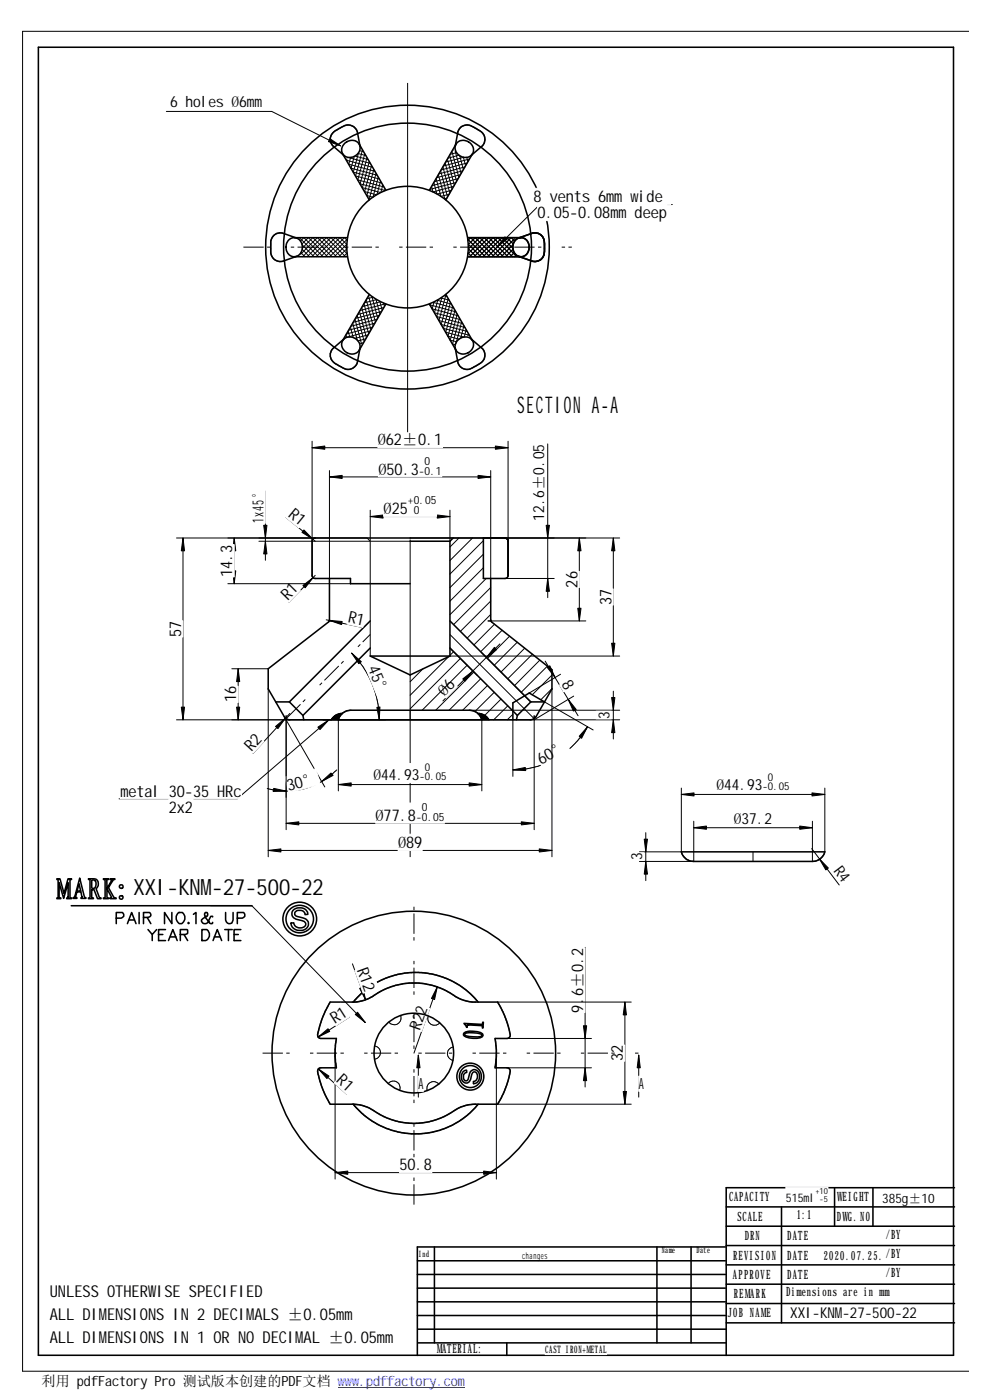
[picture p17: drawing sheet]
<svg xmlns="http://www.w3.org/2000/svg" width="297mm" height="420mm" viewBox="0 0 297 420" stroke-linecap="round" stroke-linejoin="round" font-family="sans-serif">
<defs><g id="words">
<text font-size="6.9" x="155.2" y="124">SECTION A-A</text>
<text font-size="6.7" x="40" y="268.5">XXI-KNM-27-500-22</text>
<g font-size="4.9">
<text x="160.1" y="60.7">8 vents 6mm wide</text>
<text x="161.3" y="65.6">0.05-0.08mm deep</text>
<text x="113.4" y="133.7">Ø62±0.1</text>
<text x="113.5" y="142.4">Ø50.3</text>
<text x="86.3" y="154.9" transform="rotate(39 86.3 154.9)">R1</text>
<text x="115.1" y="154.3">Ø25</text>
<text x="69.7" y="173.1" transform="rotate(-90 69.7 173.1)">14.3</text>
<text x="173.3" y="176.3" transform="rotate(-90 173.3 176.3)">26</text>
<text x="86.3" y="180.3" transform="rotate(-46 86.3 180.3)">R1</text>
<text x="183.4" y="181.6" transform="rotate(-90 183.4 181.6)">37</text>
<text x="54.3" y="191.2" transform="rotate(-90 54.3 191.2)">57</text>
<text x="104.2" y="186.7" transform="rotate(12 104.2 186.7)">R1</text>
<text x="110.3" y="200.5" transform="rotate(68 110.3 200.5)">45°</text>
<text x="133.3" y="209" transform="rotate(-45 133.3 209)">Ø6</text>
<text x="168.4" y="205.3" transform="rotate(59 168.4 205.3)">8</text>
<text x="70.9" y="210.8" transform="rotate(-90 70.9 210.8)">16</text>
<text x="75.5" y="225.7" transform="rotate(-47 75.5 225.7)">R2</text>
<text x="162.3" y="229.5" transform="rotate(-30 162.3 229.5)">60°</text>
<text x="36.1" y="239.1">metal 30-35 HRc</text>
<text x="86.5" y="237.4" transform="rotate(-15 86.5 237.4)">30°</text>
<text x="50.7" y="243.9">2x2</text>
<text x="112.7" y="246.4">Ø77.8</text>
<text x="119.4" y="254.6">Ø89</text>
<text x="107" y="291" transform="rotate(70 107 291)">R12</text>
<text x="175" y="303.9" transform="rotate(-90 175 303.9)">9.6±0.2</text>
<text x="100.5" y="307.3" transform="rotate(-32 100.5 307.3)">R1</text>
<text x="186.9" y="316.1" transform="rotate(-90 186.9 316.1)">2</text>
<text x="186.9" y="318.5" transform="rotate(-90 186.9 318.5)">3</text>
<text x="100.7" y="324.6" transform="rotate(42 100.7 324.6)">R1</text>
<text x="119.9" y="351.2">50</text>
<text x="124.7" y="351.2">.8</text>
<text x="14.9" y="389.3">UNLESS OTHERWISE SPECIFIED</text>
<text x="14.9" y="396.2">ALL DIMENSIONS IN 2 DECIMALS ±0.05mm</text>
<text x="14.9" y="403.1">ALL DIMENSIONS IN 1 OR NO DECIMAL ±0.05mm</text>
</g>
<text font-size="4.8" x="125.9" y="309.4" transform="rotate(-71 125.9 309.4)">R22</text>
<g font-size="4.6">
<text x="51.1" y="32.3">6 holes Ø6mm</text>
<text x="79.1" y="157.1" transform="rotate(-90 79.1 157.1)">1x45°</text>
<text x="163.2" y="156.2" transform="rotate(-90 163.2 156.2)">12.6±0.05</text>
<text x="182.9" y="215.7" transform="rotate(-90 182.9 215.7)">3</text>
<text x="112.1" y="234.2">Ø44.93</text>
<text x="215" y="237.2">Ø44.93</text>
<text x="220.2" y="247.2">Ø37.2</text>
<text x="192.7" y="258.2" transform="rotate(-90 192.7 258.2)">3</text>
<text x="249.9" y="261.3" transform="rotate(53 249.9 261.3)">R4</text>
<text x="125.5" y="326.9">A</text>
<text x="191.6" y="326.9">A</text>
</g>
<text font-size="4.5" x="237.1" y="395.5">XXI-KNM-27-500-22</text>
<text font-size="4.2" x="12.5" y="415.8">利用 pdfFactory Pro 测试版本创建的PDF文档 www.pdffactory.com</text>
<g font-size="3.9">
<text x="218.7" y="360.5">CAPACITY</text>
<text x="239.1" y="365.8">1:1</text>
<text x="251.2" y="360.5">WEIGHT</text>
<text x="264.7" y="361">385g±10</text>
<text x="221.3" y="366.3">SCALE</text>
<text x="251.1" y="366.4">DWG. NO</text>
<text x="265.8" y="371.8">/BY</text>
<text x="223.5" y="372.2">DRN</text>
<text x="236.2" y="378">DATE</text>
<text x="236.2" y="372.2">DATE</text>
<text x="247.1" y="378">2020.07.25.</text>
<text x="265.8" y="377.6">/BY</text>
<text x="219.9" y="383.8">APPROVE</text>
<text x="220" y="378">REVISION</text>
<text x="236.2" y="383.8">DATE</text>
<text x="265.8" y="383.4">/BY</text>
<text x="220.2" y="389.6">REMARK</text>
<text x="235.9" y="388.9">Dimensions are in mm</text>
<text x="218.4" y="395.4">JOB NAME</text>
<text x="131.1" y="406.1">MATERIAL:</text>
</g>
<text font-size="3.6" x="235.8" y="360.6">515ml</text>
<g font-size="3.4">
<text x="125.7" y="142.4">-0.1</text>
<text x="127.4" y="139.4">0</text>
<text x="122.4" y="151.3">+0.05</text>
<text x="124.1" y="154.3">0</text>
<text x="126.5" y="243.4">0</text>
<text x="124.8" y="246.4">-0.05</text>
</g>
<g font-size="3.3">
<text x="127.5" y="231.4">0</text>
<text x="125.9" y="234.2">-0.05</text>
<text x="228.8" y="237.2">-0.05</text>
<text x="230.4" y="234.4">0</text>
</g>
<text font-size="3.1" x="163.6" y="406.1">CAST IRON+METAL</text>
<text font-size="2.8" x="156.7" y="377.7">changes</text>
<g font-size="2.6">
<text x="125.7" y="377.1">Ind</text>
<text x="198.5" y="376.1">Name</text>
<text x="209" y="376.2">Date</text>
</g>
<g font-size="2.5">
<text x="244.6" y="358.4">+10</text>
<text x="245.9" y="360.6">-5</text>
</g>
</g></defs>
<g fill="none" stroke="#000" stroke-width=".3">
<path d="M290.7 9.4h-283.9v402.1h283.9M49.9 33.4h31.6l20.7 10.4M103.9 48.1l7.9 2.1M104.1 47.7l-.1 .5M104.6 47.3l6.5 1.7M105.2 47.2l-.6 2.1 7.8 2.1M106.3 46.9l-1 3.6 7.8 2.1M106.5 46.8l3.9 1.1M107.4 46.1l2.4 .6M107.6 45.7l-1.6 5.9 7.8 2.1M107.9 45.2l1.2 .3M108 55.2l7.6 2"/>
<path d="M108.8 45l-2.2 7.8 7.9 2.1M109.3 57.5l3.7 1M109.4 46.2l-2.1 7.8 7.8 2.1M110 58.7l1.9 .5M110.1 47.3l-2.1 7.9M110.7 59.8l.2 .1M110.8 48.5l-2.1 7.9M111.5 49.7l-2.1 7.8M112.1 50.9l-2 7.8M112.8 52l-2.1 7.9M113.5 53.2l-1.6 5.9M114.2 54.4l-1.1 4"/>
<path d="M114.9 55.5l-.7 2.3-5.5-1.5M115.5 56.7l-.1 .6M130.2 54.8l.9 3.4M130.9 53.6l1.3 5.3M131.5 52.5l2 7.3M132.2 51.3l2.1 7.8M132.9 50.1l2.1 7.9M133.6 48.9l2 7.9M134.1 59.4l-.8 .2M134.2 47.8l2.1 7.8M134.8 58.3l-2.5 .6M134.9 46.6l2.1 7.8"/>
<path d="M135.5 57.1l-4.3 1.2M135.6 45.4l2.1 7.9M136 45.1h-.3M136.1 55.9l-6.2 1.7-.4-1.6M136.6 45.3l1.7 6.8M136.8 54.8l-7.8 2.1M137 45.8l-2 .5M137.5 53.6l-7.8 2.1M137.8 46.6l-3.4 .9M137.9 46.7l1.1 4.2M138.2 52.4l-7.9 2.1M138.9 51.3l-7.9 2"/>
<path d="M139 47.2l.7 2.5M139.1 47.2l-5.4 1.4M139.5 50.1l-7.8 2.1M140 47.2l.4 1.4M140.2 48.9l-7.9 2.1M140.9 47.7l-7.9 2.1M89.8 71.3l-.1 .1M89.8 71.3l5.8 5.7M90.3 75.8l1.2 1.2M90.6 73.4l3.6 3.6M90.6 74.8l2.3 2.2M91.1 71.3l-1 1.1"/>
<path d="M91.2 71.3l5.7 5.7M92.5 71.3l-1.9 2M92.5 71.3l5.8 5.7M93.9 71.3l-3.2 3.2M93.9 71.3l5.7 5.7M94.9 77l5.7-5.7 3.5 3.4-2.5 2.3M95.2 71.3l-5 5M95.2 71.3l5.8 5.7M96.6 71.3l-5.8 5.7M96.6 71.3l5.7 5.7M97.9 71.3l-5.7 5.7M98 71.3l5.7 5.7"/>
<path d="M99.3 71.3l-5.8 5.7M99.3 71.3l4.8 4.9M104.1 73.4l-2.1-2.1-5.8 5.7M104.1 73.3l-3.8 3.7M104.1 72.1l-.8-.8-5.7 5.7M104.1 75.9l-1.1 1.1M104.2 71.8l-5.3 5.2M140.4 71.8l5.2 5.2M140.4 72.1l.8-.8 5.8 5.7M140.5 75.9l1.1 1.1M140.5 73.3l3.8 3.7M140.5 73.4l2.1-2.1 5.7 5.7"/>
<path d="M143.9 71.3l-3.4 3.4 2.4 2.3M143.9 71.3l5.8 5.7M145.2 71.3l-4.8 4.9M145.3 71.3l5.7 5.7M146.6 71.3l-5.7 5.7M146.6 71.3l5.8 5.7M148 71.3l-5.8 5.7M148 71.3l5.8 5.7M153.9 74.5l-3.2-3.2-5.8 5.7M154 73.4l-3.6 3.6M154 74.8l-2.3 2.2M154 73.2l-2-1.9-5.7 5.7"/>
<path d="M154.3 71.7l-5.3 5.3M154.3 75.8l-1.3 1.2M154.4 72.3l-1-1-5.7 5.7M154.8 76.8l-5.5-5.5-5.7 5.7M154.8 76.7l-.4 .3M201.7 61.4h-39.7l-12.9 12.7M104.5 99.4l.4 1.8M105.2 98.2l.8 3.2M105.8 97l1.4 5.1M106.5 95.8l2 7.4M107.2 94.7l2.1 7.8M107.9 93.5l2 7.8"/>
<path d="M108.5 92.3l2.1 7.9M109.2 91.1l2.1 7.9M109.9 90l2.1 7.8M110.6 88.8l2 7.8M110.9 88.5h-.2M111.1 99.3l-7 1.9M111.6 89l1.7 6.5M111.8 98.2l-7.9 2M111.9 89.2l-1.9 .5M112.5 97l-7.9 2.1M112.8 89.8l1.2 4.5M113 89.9l-3.7 1"/>
<path d="M113.2 95.8l-7.9 2.1M113.8 94.6l-7.8 2.1M114 90.5l.7 2.6M114.2 90.6l-5.5 1.4M114.5 93.5l-7.9 2M115.1 91l.3 .9M115.1 92.3l-7.8 2.1M115.6 91.2l-7.6 2M128.9 91.5l7.9 2.1M129.1 91.1l-.1 .5M129.6 92.7l7.9 2.1M130 90.8l6.1 1.6"/>
<path d="M130.2 90.6l-.5 2.1M130.3 93.9l7.9 2M131 95l7.9 2.1M131.2 90.1l4.3 1.2M131.4 90l-1.1 3.9M131.7 96.2l7.8 2.1M132.3 89.5l2.5 .6M132.3 97.4l7.9 2.1M132.6 89.3l-1.6 5.8M133 98.6l7.7 2M133.3 88.7l.8 .2M133.7 99.7l5.5 1.5"/>
<path d="M133.8 88.4l-2.1 7.8M134.5 89.6l-2.1 7.8M135.2 90.7l-2.1 7.9M135.8 91.9l-2.1 7.8M136.5 93.1l-2.1 7.8M137.2 94.2l-2.1 7.9M137.9 95.4l-2.1 7.9M138.5 96.6l-1.7 6.4M139.2 97.8l-1 3.7M139.9 98.9l-.6 2.3M103.8 100.5l.2 .7M106.5 101.6h.1"/>
<path d="M109.1 102.8l-.9 .3M109.8 101.7l-2.4 .6M110.4 100.5l-3.9 1.1M134.4 100.9l3.4 .9M135 102.1l2 .5M135.7 103.2l.9 .3M140.5 100.1l-.1 .7M93.6 134.4h58.8M93.6 132.4v40.3M152.4 132.4v40.3M164.3 133.2v46.2M79.6 147.4v20.7"/>
<path d="M85.9 155.3l8.7 7.1M98.8 143.1h48.4M98.8 141.2v32.4M111.1 155h23.9M111.1 153.1v9.1M135 153.1v9.1M147.2 141.2v32.4M53 161.5h57.2M54.9 161.5v54.5M68.4 175.2h36.8M70.3 161.5v13.7M77.7 162.4h33.4"/>
<path d="M94.6 172.7l-7.9 8M123.1 161.5h62.8M137.7 161.5l-2.7 2.7M141.8 161.5l-6.8 6.7M145 170.4l-10 10M145 166.3l-10 10.1M145 162.3l-10 10M145.9 173.6l-10.9 10.9M147.2 176.3l-11.1 11.2M151.5 173.6h14.8M173.8 161.5v24.9M184 161.5v35.4"/>
<path d="M97.9 186l11 2.3M105.5 196a26.6 26.6 0 0 1 5.6 8l.7 1.6a30.1 30.1 0 0 1 1.9 8l.1 2.4M134.6 197.1l-11.5 11.6M135 194.5l8.3 8.2M135 196.9h50.9M136.1 195.6l-1.1 1.1M138.1 197.6l-15 15.1M140.2 199.6l-13.5 13.5M144.6 196l14.7 14.7M147.2 186.4h28.6M147.2 184.4l-7 7.1M147.2 180.4l-9.1 9.1"/>
<path d="M148.4 187.3l-6.2 6.2M150 193.3l-17.1 17.1M150.7 189.1l-6.5 6.5M152.9 190.9l-6.6 6.7M155.2 192.7l-6.9 6.9M157.4 194.5l-7.1 7.2M159.7 196.3l-7.3 7.4M162 198.1l-7.6 7.6M163.6 198.4l9.8 16.4M164.3 199.9l-7.9 7.9M53 216h62.7M69.6 200.7h10.9"/>
<path d="M71.5 200.7v15.3M80.5 206.8v50.3M85.6 215.6l11.9 20.6M85.9 216v33M87 214.1l-11.1 12M98.6 216.1l-27.4 23.6h-35.5M101.5 216v21.4M126.9 200.7l-3.8 3.9M140.8 213.1h45.1M142.2 201.7l-11.5 11.4M144.2 203.7l-9.5 9.4M146.3 205.7l-7.5 7.4"/>
<path d="M148.3 207.8l-5.8 5.7M150.3 209.8l-4.9 4.9M152.4 211.8l-4.3 4.2M153.9 216v17M153.9 214.4l-1.7 1.6M163.4 210.7l14.6 8.4M165.6 206.8v50.3M165.6 202.6l-5.9 5.9M165.6 206.7l-3.3 3.3M168.2 202.4l-9.4 5.6M172.1 208.9l-11.8 7.1v33M176.3 218.1l-2.3 3.4-3.1 3.2"/>
<path d="M184 207.4v14.4M185.9 216h-41.3v21.4M101 231.1l-2.2 1.9-2 1.4-3 1.5-2.4 .8-2.5 .5-3.8 .2-2.9-.3-2-.5M101.5 235.5h43.1M162.3 229.7a24.6 24.6 0 0 1-8.4 1.4M204.4 238.4h43.1M204.4 236.5v19.2h-12.5M247.5 236.5v19.2M80.5 255.2h85.1M85.9 247.1h74.4M193.8 249.9v14.4M208.2 248.4h35.6"/>
<path d="M208.2 246.5v12h-16.3M243.5 254.7l8.3 10.9M243.8 246.5v12M63.2 271.8h12.4l34 35.1M105.7 289.3l4 10.8M131.2 296.2l-7 19.9M175.6 284.3v41.9M100.5 316.1v37.8M104.9 305.2l-9.4 6M112.4 313.9a2.01 2.01 0 0 1 1.7 2 2.01 2.01 0 0 1-1.7 2M120.2 304.8a2.01 2.01 0 0 1-.9 2.5 2.01 2.01 0 0 1-2.6-.6M125.5 316.7v12.6"/>
<path d="M128.5 304.9a2.01 2.01 0 0 0 .9 2.5 2.01 2.01 0 0 0 2.6-.4M136 314.2a2.01 2.01 0 0 0-1.8 2 2.01 2.01 0 0 0 1.8 2M148.9 316.1v37.8M149.3 300.7h40.1M152.1 311.7h25.4M187.5 300.7v30.7M191.6 316.7v12.6M95.5 320.8l8.4 7.5M116.5 325.2a2.01 2.01 0 0 1 2.6-.5 2.01 2.01 0 0 1 .8 2.5M131.7 325.4a2.01 2.01 0 0 0-2.6-.5 2.01 2.01 0 0 0-.9 2.4M149.3 331.4h40.1M152.1 320.5h25.4"/>
<path d="M100.5 351.9h48.4"/>
</g>
<g fill="#000" stroke="#000" stroke-width=".3">
<path d="M99 41.6l3.2 2.2-3.6-1.3z" fill-rule="evenodd"/>
<path d="M151.5 71.1l.7 .7-3.1 2.3z" fill-rule="evenodd"/>
<path d="M93.6 134.4l3.9-.5v.9z" fill-rule="evenodd"/>
<path d="M148.6 133.9l3.8 .5-3.8 .4z" fill-rule="evenodd"/>
<path d="M79.1 157.6h1l-.5 3.9z" fill-rule="evenodd"/>
<path d="M91.2 159l2.7 2.8-3.3-2z" fill-rule="evenodd"/>
<path d="M98.8 143.1l3.9-.4v.9z" fill-rule="evenodd"/>
<path d="M111.1 155l3.8-.4v.9z" fill-rule="evenodd"/>
<path d="M131.2 154.6l3.8 .4-3.8 .5z" fill-rule="evenodd"/>
<path d="M143.4 142.7l3.8 .4-3.8 .5z" fill-rule="evenodd"/>
<path d="M163.9 157.6h.9l-.5 3.9z" fill-rule="evenodd"/>
<path d="M54.9 161.5l.5 3.8h-1z" fill-rule="evenodd"/>
<path d="M70.3 161.5l.4 3.8h-.9z" fill-rule="evenodd"/>
<path d="M69.8 171.3h.9l-.4 3.9z" fill-rule="evenodd"/>
<path d="M79.6 162.4l.5 3.8h-1z" fill-rule="evenodd"/>
<path d="M90.9 175.7l3-2.3-2.3 3z" fill-rule="evenodd"/>
<path d="M164.3 173.6l.5 3.9h-.9z" fill-rule="evenodd"/>
<path d="M173.8 161.5l.5 3.8h-.9z" fill-rule="evenodd"/>
<path d="M184 161.5l.5 3.8h-1z" fill-rule="evenodd"/>
<path d="M98.8 186.2l3.9 .3-.2 1z" fill-rule="evenodd"/>
<path d="M105.5 196l2.9 2.6-.7 .6z" fill-rule="evenodd"/>
<path d="M148.3 194.3l.7 .6-3 2.4z" fill-rule="evenodd"/>
<path d="M173.4 182.5h.9l-.5 3.9z" fill-rule="evenodd"/>
<path d="M183.5 193h1l-.5 3.9z" fill-rule="evenodd"/>
<path d="M54.4 212.2h1l-.5 3.8z" fill-rule="evenodd"/>
<path d="M71.5 200.7l.4 3.9h-.9z" fill-rule="evenodd"/>
<path d="M71 212.2h.9l-.4 3.8z" fill-rule="evenodd"/>
<path d="M82.7 218l2.9-2.5-2.2 3.2z" fill-rule="evenodd"/>
<path d="M95.4 218.2l3.2-2.1-2.6 2.8z" fill-rule="evenodd"/>
<path d="M99.9 215.3l1.4-.9 1.4-.3-.7 .8-.5 1.1h-2.1z" fill-rule="evenodd"/>
<path d="M113.1 212.3l.9-.1-.2 3.8z" fill-rule="evenodd"/>
<path d="M138.9 203.8l3-2.4-2.4 3z" fill-rule="evenodd"/>
<path d="M143.4 214.1a4.2 4.2 0 0 1 3.3 1.9h-2.1l-.5-1.1z" fill-rule="evenodd"/>
<path d="M164.2 200.3l.8-.5 1.5 3.5z" fill-rule="evenodd"/>
<path d="M170.5 209.9l2.4 3-.9 .5z" fill-rule="evenodd"/>
<path d="M183.5 209.3h1l-.5 3.8z" fill-rule="evenodd"/>
<path d="M184 216l.5 3.9h-1z" fill-rule="evenodd"/>
<path d="M82.1 236.6l3.8 .8-3.9 .1z" fill-rule="evenodd"/>
<path d="M96.5 234.5l2.8-2.5 .6 .7z" fill-rule="evenodd"/>
<path d="M101.5 235.5l3.9-.6v1z" fill-rule="evenodd"/>
<path d="M140.8 234.9l3.8 .6-3.8 .4z" fill-rule="evenodd"/>
<path d="M153.9 231.1l3.7-.8 .1 1z" fill-rule="evenodd"/>
<path d="M176.3 218.1l-1.8 3.5-.7-.6z" fill-rule="evenodd"/>
<path d="M204.4 238.4l3.8-.4v.9z" fill-rule="evenodd"/>
<path d="M243.6 238l3.9 .4-3.9 .5z" fill-rule="evenodd"/>
<path d="M80.5 255.2l3.8-.4v.9z" fill-rule="evenodd"/>
<path d="M85.9 247.1l3.8-.5v1z" fill-rule="evenodd"/>
<path d="M156.4 246.6l3.9 .5-3.9 .5z" fill-rule="evenodd"/>
<path d="M161.8 254.8l3.8 .4-3.8 .5z" fill-rule="evenodd"/>
<path d="M193.3 251.8h1l-.5 3.9z" fill-rule="evenodd"/>
<path d="M208.2 248.4l3.8-.5v1z" fill-rule="evenodd"/>
<path d="M239.9 247.9l3.9 .5-3.9 .5z" fill-rule="evenodd"/>
<path d="M193.8 258.5l.5 3.8h-1z" fill-rule="evenodd"/>
<path d="M245.8 257.7l2.7 2.8-.7 .6z" fill-rule="evenodd"/>
<path d="M107.9 296.6l.9-.3 .9 3.8z" fill-rule="evenodd"/>
<path d="M131.2 296.2l-.8 3.8-.9-.4z" fill-rule="evenodd"/>
<path d="M95.5 311.2l2.9-2.5 .5 .8z" fill-rule="evenodd"/>
<path d="M107.3 303.8l2.3 3.1-3-2.4z" fill-rule="evenodd"/>
<path d="M175 307.8h1l-.4 3.9z" fill-rule="evenodd"/>
<path d="M187.5 300.7l.5 3.9h-1z" fill-rule="evenodd"/>
<path d="M95.5 320.8l3.2 2.2-.6 .7z" fill-rule="evenodd"/>
<path d="M125.5 316.7l.5 3.8h-.9z" fill-rule="evenodd"/>
<path d="M175.6 320.5l.4 3.8h-1z" fill-rule="evenodd"/>
<path d="M187 327.6h1l-.5 3.8z" fill-rule="evenodd"/>
<path d="M191.6 316.7l.5 3.8h-.9z" fill-rule="evenodd"/>
<path d="M100.5 351.9l3.9-.4v.9z" fill-rule="evenodd"/>
<path d="M145.1 351.5l3.8 .4-3.8 .5z" fill-rule="evenodd"/>
</g>
<g fill="#fff" stroke="#fff" stroke-width=".3">
<path d="M130.3 206l3.5-3.4 3.4 3.4-3.4 3.5z" fill-rule="evenodd"/>
<path d="M109.8 200.7l4.5-1.9 3.7 9-4.5 1.9z" fill-rule="evenodd"/>
<path d="M50 186.3h4.9v4.9h-4.9z" fill-rule="evenodd"/>
<path d="M179.2 176.7h4.8v4.9h-4.8z" fill-rule="evenodd"/>
<path d="M113.4 129.5h19.4v4.8h-19.4z" fill-rule="evenodd"/>
<path d="M113.5 137h19v6.1h-19z" fill-rule="evenodd"/>
<path d="M105.1 182.5l4.8 1.1-1.1 4.7-4.7-1z" fill-rule="evenodd"/>
<path d="M115.1 148.9h15.9v6.1h-15.9z" fill-rule="evenodd"/>
<path d="M86.7 173.8l3.4 3.4-3.4 3.4-3.4-3.4z" fill-rule="evenodd"/>
<path d="M169 171.5h4.8v4.8h-4.8z" fill-rule="evenodd"/>
<path d="M89 151.6l3.8 3-3.1 3.8-3.8-3z" fill-rule="evenodd"/>
<path d="M75 146.5h4.6v10.6h-4.6z" fill-rule="evenodd"/>
<path d="M65.4 163.4h4.9v9.7h-4.9z" fill-rule="evenodd"/>
<path d="M170.7 284.5h4.8v19.4h-4.8z" fill-rule="evenodd"/>
<path d="M119.9 347h9.7v4.9h-9.7z" fill-rule="evenodd"/>
<path d="M36.1 234.9h36.4v4.8h-36.4z" fill-rule="evenodd"/>
<path d="M50.7 239.7h7.2v4.9h-7.2z" fill-rule="evenodd"/>
<path d="M85.4 233.2l9.4-2.5 1.3 4.7-9.4 2.5z" fill-rule="evenodd"/>
<path d="M167.9 205.6l4.1-2.5 1.3 2-4.1 2.5z" fill-rule="evenodd"/>
<path d="M66.6 206h4.9v4.8h-4.9z" fill-rule="evenodd"/>
<path d="M160.1 56.5h41.2v4.8h-41.2z" fill-rule="evenodd"/>
<path d="M161.3 61.4h38.8v4.8h-38.8z" fill-rule="evenodd"/>
<path d="M75.6 219.2l3.6 3.3-3.3 3.6-3.6-3.3z" fill-rule="evenodd"/>
<path d="M160.2 225.8l8.4-4.9 2.4 4.3-8.4 4.8z" fill-rule="evenodd"/>
<path d="M112.7 241h20.7v6.1h-20.7z" fill-rule="evenodd"/>
<path d="M119.4 250.4h7.3v4.8h-7.3z" fill-rule="evenodd"/>
<path d="M124.3 301.1l4.6 1.6-2.4 6.8-4.6-1.6z" fill-rule="evenodd"/>
<path d="M106.5 291.2l4.5-1.6 2.5 6.8-4.5 1.7z" fill-rule="evenodd"/>
<path d="M182.6 313.6h4.9v4.9h-4.9z" fill-rule="evenodd"/>
<path d="M98.2 303.7l4.1-2.6 2.6 4.1-4.1 2.6z" fill-rule="evenodd"/>
<path d="M103.5 321.4l3.6 3.2-3.2 3.7-3.6-3.3z" fill-rule="evenodd"/>
<path d="M125.5 323h1.5v4.5h-1.5z" fill-rule="evenodd"/>
<path d="M191.6 323h1.6v4.5h-1.6z" fill-rule="evenodd"/>
<path d="M51.1 28.3h27.5v4.6h-27.5z" fill-rule="evenodd"/>
<path d="M156.7 375.4h7.6v2.7h-7.6z" fill-rule="evenodd"/>
<path d="M247.1 374.7h18.2v3.8h-18.2z" fill-rule="evenodd"/>
<path d="M237.1 391.7h38.1v4.5h-38.1z" fill-rule="evenodd"/>
<path d="M163.6 403.5h18.4v3h-18.4z" fill-rule="evenodd"/>
<path d="M264.7 357.6h15.7v3.9h-15.7z" fill-rule="evenodd"/>
<path d="M235.8 356.3h12.6v4.8h-12.6z" fill-rule="evenodd"/>
<path d="M249.5 261.6l3.7-2.8 2.7 3.7-3.6 2.8z" fill-rule="evenodd"/>
<path d="M178.8 213.4h4.6v2.3h-4.6z" fill-rule="evenodd"/>
<path d="M112.1 229.2h21.9v5.7h-21.9z" fill-rule="evenodd"/>
<path d="M220.2 243.2h11.5v4.6h-11.5z" fill-rule="evenodd"/>
<path d="M215 232.1h21.9v5.7h-21.9z" fill-rule="evenodd"/>
<path d="M188.6 255.9h4.6v2.3h-4.6z" fill-rule="evenodd"/>
<path d="M40 262.7h57.2v6.7h-57.2z" fill-rule="evenodd"/>
<path d="M159.2 133.2h4.5v23h-4.5z" fill-rule="evenodd"/>
<path d="M155.2 118.1h30.3v6.9h-30.3z" fill-rule="evenodd"/>
</g>
<g fill="none" stroke="#000" stroke-width=".47">
<path d="M11.5 14.2h274.6v392.5h-274.6zM102.8 46.1l8 13.9M103.5 43l1.4-.8h1.1a2.26 2.26 0 0 1 2 1.7l-.2 1.5-.6 .9-1.5 .9h-1.4a2.38 2.38 0 0 1-1.8-1.9 2.38 2.38 0 0 1 1-2.3zM107.8 43.3l8 13.8M108 44l-.7-4.1a3 3 0 0 0-5.2-1.5 4 4 0 0 0-3 3.8l.7 1.5 3.5 3M136.6 44l.7-4.1a3 3 0 0 1 5.2-1.5 4.1 4.1 0 0 1 3 3.4l-.3 1.2-.4 .7-3.5 3M136.8 43.3l-8 13.8M137.2 42.8l.7-.5 .8-.2 1.8 .4 .7 .6 .7 1 .1 1.5a2.2 2.2 0 0 1-1.9 1.6h-1.2l-.9-.5a2.53 2.53 0 0 1-.8-3.9zM141.8 46.1l-8 13.9M86.5 72.1l1.4-.8 1 .1a2.76 2.76 0 0 1 1.8 2.5l-.3 1.6a2.45 2.45 0 0 1-1.8 1.5h-.9a3 3 0 0 1-1.2-4.9zM88.3 77h16M88.3 71.3h16"/>
<path d="M89 71.5l-3.9-1.4a2.88 2.88 0 0 0-3.9 2.5v3.1a2.86 2.86 0 0 0 3.9 2.6l3.9-1.4M140.3 77h16M140.3 71.3h16M154.6 72.1l.8-.6 1.3-.2a2.99 2.99 0 0 1 2.1 2.9 2.99 2.99 0 0 1-2.1 2.8h-1a2.78 2.78 0 0 1-1.8-2.4v-1.1zM155.5 71.5l4-1.4a2.87 2.87 0 0 1 3.9 2.9v2.4a2.87 2.87 0 0 1-3.9 2.9l-4-1.4M110.8 88.4l-8 13.8M115.8 91.2l-8 13.9M128.8 91.2l8 13.9M133.8 88.4l8 13.8M103.1 101.9l.7-.6 .7-.2 1.9 .4 1.3 1.2 .3 1v.9a2.31 2.31 0 0 1-2.1 1.7l-1-.1-1.3-.7a2.48 2.48 0 0 1-.5-3.6zM103.3 101.6l-3.2 2.8a2.95 2.95 0 0 0 1 5 5.7 5.7 0 0 0 4 1.4 2.9 2.9 0 0 0 2.2-2.3l.7-4.1M137.7 101.8l1.3-.6 1.7 .1a2.06 2.06 0 0 1 1.4 1.7l-.4 1.6-1 1.1-1.5 .6-1.5-.3a2.25 2.25 0 0 1-1.2-1.8l.3-1.4z"/>
<path d="M141.3 101.6l3.5 3a2.99 2.99 0 0 1-1.3 4.8 5.7 5.7 0 0 1-4 1.4 2.75 2.75 0 0 1-2.2-2.3l-.7-4.1M98.8 173.6v12.4l-.2 .6-18.1 14.1v6.1l5.3 8.9 1.2 .3h72.6l.7-.3 .5-.6 4.8-8.3v-5.8l-18.1-14.4-.3-.6v-12.4M123.1 162.4h11.9M135 162.4v34.5M136 161.5l-1 .9M145 161.5v12.1h6.5a.87 .87 0 0 0 .9-.9v-10.3a.94 .94 0 0 0-.9-.9h-56.9a.94 .94 0 0 0-1 .9v10.3a.87 .87 0 0 0 1 .9h10.6v1.6h17.9M98.8 186.4h.8M111.1 186.4l-24.3 24.3M111.1 194.5l-20.2 20.2M111.1 196.9h23.9l-11.9 5.7zM135 186.4l24.3 24.3M135 194.5l20.2 20.2"/>
<path d="M146.5 186.4h.7M82.7 210.7h4.1M85.9 214.8v1.2M86.8 210.7l4.1 4M90.9 214.7l.2 1.3M101.5 216a3.8 3.8 0 0 1 3.7-2.9h35.6a3.8 3.8 0 0 1 3.8 2.9M102.7 214.1a3.8 3.8 0 0 0-3.3 1.9M143.4 214.1a3.9 3.9 0 0 1 3.3 1.9M155.2 214.7l-.3 1.3M159.3 210.7l-4.1 4M159.3 210.7h4.1l-4.6-2.7-4.9 2.9v5.1M160.3 214.8v1.2"/>
<path d="M204.4 255.7h43.1a3.9 3.9 0 0 1-3.7 2.8h-35.6a3.8 3.8 0 0 1-3.8-2.8zM17.1 263.7h.9l1.2 4.4 1.2-4.4h1.1v.2l-.5 .3v5.2l.5 .1v.2h-1.5l.4-.5v-4.3l-1.3 4.7-1.4-4.7v4.2l.5 .6h-1.1l.3-.5v-5.1zM21.4 271.8h54.2M23.7 265.2l.5 2.2h-1.1zM23.9 263.5l1.4 5.4 .5 .7h-1.5v-.2a.45 .45 0 0 0 .3-.3 .45 .45 0 0 0-.1-.5l-.2-.9h-1.2l-.4 1.5 .4 .4h-1.2l.7-1zM26.5 263.7a2.82 2.82 0 0 1 2.7 .5 1.79 1.79 0 0 1-.4 2.5l.8 2a.7 .7 0 0 0 .7 .8v.2h-1l-1.1-2.7h-.3l-.4 .1v2.1l.5 .5h-1.5l.5-.5v-5zM27.6 264.2l.1-.1a1.12 1.12 0 0 1 1.1 .6 1.12 1.12 0 0 1-.1 1.2 .78 .78 0 0 1-1.1 .7zM31 263.7h1.6v.2l-.6 .2 .1 2.5 1.4-2.4-.4-.5h1.4v.2l-.5 .3-1.4 2.2 1.5 2.8 .7 .3v.2h-1.7v-.2h.3v-.3l-1.3-2.5v2.4l.5 .6h-1.6l.5-.5v-5zM34.9 275.5h1.5a.96 .96 0 0 0 .5-1.4l-.2-.2h-1.8v3.3M35.9 265.7l.7-.1a.56 .56 0 0 1 .2 .7 .56 .56 0 0 1-.8 .2 .56 .56 0 0 1-.1-.8zM38.2 277.2l1.3-3.3 1.3 3.3M38.8 276.1h1.5"/>
<path d="M41.7 273.9v3.3M43.1 275.3l1.8-.1a.71 .71 0 0 0 .4-.7 .71 .71 0 0 0-.4-.6h-1.8v3.3M44.2 275.3l1.1 1.9M44.4 279l1.3 1.5 1.3-1.5M49.7 279h-2.1v3.3h2.1M51.6 273.9v3.3l-2.2-3.3v3.3M53.6 273.9h1.1a2.05 2.05 0 0 1-.2 3.3 1.71 1.71 0 0 1-1.5-2.6zM56.6 276.8l-.2 .2 .2 .2 .2-.2M58 274.4l.8-.5v3.3M60.6 279h1.1a1.72 1.72 0 0 1 1.2 1.6 1.72 1.72 0 0 1-1.2 1.7h-1.1zM63.8 275.2v-.2h-.6l-.5 1.1a1.12 1.12 0 0 1-1.1 1.2 1.12 1.12 0 0 1-1.1-1.2l1.6-1.1 .2-.4-.2-.7h-.5a1.39 1.39 0 0 0 .2 1.6l1.1 1.5 .7 .2 .2-.4M67.4 279h2.3"/>
<path d="M67.7 273.9v2.2a1.12 1.12 0 0 0 1.1 1.1 1.12 1.12 0 0 0 1.1-1.1v-2.2M68.5 279v3.3M71.2 275.5h1.5a.96 .96 0 0 0 .6-1.4l-.2-.2h-1.9v3.3M72.3 279h-2.1v3.3h2.1M87.8 273.3a2.59 2.59 0 0 1 2.7-.9 2.59 2.59 0 0 1 1.9 2l-.9 .1a1.69 1.69 0 0 0-1.3-1.3 1.69 1.69 0 0 0-1.8 .8v.5l.8 .5a3.9 3.9 0 0 1 3.3 1.7 2.2 2.2 0 0 1-2.8 2.5 2.31 2.31 0 0 1-2.4-2.2l.8-.1a1.95 1.95 0 0 0 1.6 1.6 1.95 1.95 0 0 0 2-1 1.23 1.23 0 0 0-1.2-1.2 2.96 2.96 0 0 1-2.9-1.8zM45.7 280.5v1.8M47.5 280.5h1.4M50.5 282.3l1.4-3.3 1.3 3.3M51.1 281.2h1.7M54.1 280.5h1.5l.5-.3 .2-1.1-.2-.1h-2v3.3M55.2 280.5l1.1 1.8M63.9 282.3l1.3-3.3 1.3 3.3"/>
<path d="M64.3 281.2h1.7M70.2 280.5h1.3M99.1 300.7h7.5a14.1 14.1 0 0 0 7.4-3.1l3.9-1.6a20.7 20.7 0 0 1 13.3 .2l2.8 1.2a17.6 17.6 0 0 0 6.6 3.2l8.7 .1 1.1 1.9a25.4 25.4 0 0 1 2.7 8.3l-.5 .7-.5 .1h-3.6a24.2 24.2 0 0 1 0 8.8h3.6a.96 .96 0 0 1 1 1.1 29.2 29.2 0 0 1-3.8 9.8l-8.7 .2-2.3 .6-2.5 1.4a20.9 20.9 0 0 1-8.6 3.3 22.8 22.8 0 0 1-7.6-.3 24.4 24.4 0 0 1-8.7-4l-2.3-.9-2.4-.3h-7.1l-1.2-2.2a30.1 30.1 0 0 1-2.6-7.6 .96 .96 0 0 1 1-1.1h4.6l-.4-3.4 .1-3.4 .3-2h-4.6a1.24 1.24 0 0 1-.8-2l.1-.4a26.8 26.8 0 0 1 2.9-7.5zM106 300.7l2.3-2.4 3.3-2.6 2.6-1.4 3.1-1.3a24 24 0 0 1 10.8-.9l2.9 .6 2.3 .8a22.9 22.9 0 0 1 9.1 6l1.1 1.2M139.2 307.1l5.4 .3 .2-.6h.2l-.1 1.7-.5-.7-3.8-.2h-.4v.7h-.2zM139.3 310a5.7 5.7 0 0 1 5.5 .3l.1 .4a2.67 2.67 0 0 1-3 .9 2.66 2.66 0 0 1-2.8-1.2zM139.5 310.2l1.3-.3 2.4 .1 1.2 .4 .2 .2-.2 .4a8.7 8.7 0 0 1-5-.3zM106 331.4l2.6 2.7 3 2.3 4.5 2.3 2.4 .8a23.9 23.9 0 0 0 11.3 .3l4-1.3 4.1-2.1 3-2.3 2.6-2.7M138.9 321.7l1.1-.5v.7a1.28 1.28 0 0 0-1 1.2 1.28 1.28 0 0 0 1 1.3l.5-.6a2.9 2.9 0 0 1 1.6-2.8 2.11 2.11 0 0 1 1.8 2.1 2.11 2.11 0 0 1-1.8 2.1l-.1-.6a1.49 1.49 0 0 0 1.3-1.4 1.49 1.49 0 0 0-1.1-1.5 2.11 2.11 0 0 0-1 2.1 1.41 1.41 0 0 1-1.6 1.2 1.41 1.41 0 0 1-1.2-1.6l.1-.9zM250.4 356.4v11.6M261.9 356.4v11.6M286.4 356.4h-68.5v50.4"/>
<path d="M125.2 378.4h92.4M130.3 374.2v28.8M197.1 374.2v28.8M207.3 374.2v28.8M217.6 374.2h-92.4v32.6M217.9 373.8h68.5M217.9 379.6h68.5M217.9 368h68.5M217.9 362.2h68.5M234.5 362.2v34.8M125.2 394.8h92.4M125.2 390.7h92.4"/>
<path d="M125.2 386.6h92.4M125.2 382.5h92.4M125.5 398.9h92.4M217.9 385.4h68.5M217.9 391.2h68.5M217.9 397h68.5M125.5 403h92.4M152.1 403v3.8"/>
<circle cx="122.2" cy="74.2" r="42.6"/>
<circle cx="122.3" cy="74.2" r="18.2"/>
<circle cx="122.3" cy="74.2" r="37.2"/>
<circle cx="36.4" cy="269.3" r=".55"/>
<circle cx="89.9" cy="275.8" r="4.1"/>
<circle cx="89.9" cy="275.8" r="5.1"/>
<circle cx="124.1" cy="316.1" r="42.6"/>
<circle cx="124.2" cy="316" r="12"/>
<circle cx="141.1" cy="323.1" r="4.1"/>
<circle cx="141.1" cy="323.1" r="3.3"/>
</g>
<path d="M122.3 129.7v-104.8M123.1 161.9v95.3M160.3 215.7l-25.3-25.3" fill="none" stroke="#000" stroke-width=".3" stroke-dasharray="143.3 17.3 4.1 17.3" stroke-linecap="butt"/>
<path d="M73 74.2h98.6M85.9 215.7l25.2-25.3M123.1 213.1v2.9M225.9 258.5v-2.8M78.8 316.1h112.8M124.2 361.5v-90.9" fill="none" stroke="#000" stroke-width=".3" stroke-dasharray="6.1 1 1" stroke-linecap="butt"/>
<path d="M111.1 162.4v34.5M111.1 162.4h12M111.1 162.4l-.9-.9" fill="none" stroke="#000" stroke-width=".3" stroke-dasharray="71.1 17.3" stroke-linecap="butt"/>
<path d="M101.4 416.3h38.1" fill="none" stroke="#00f" stroke-width=".3"/>
<use href="#words"/>
</svg>
